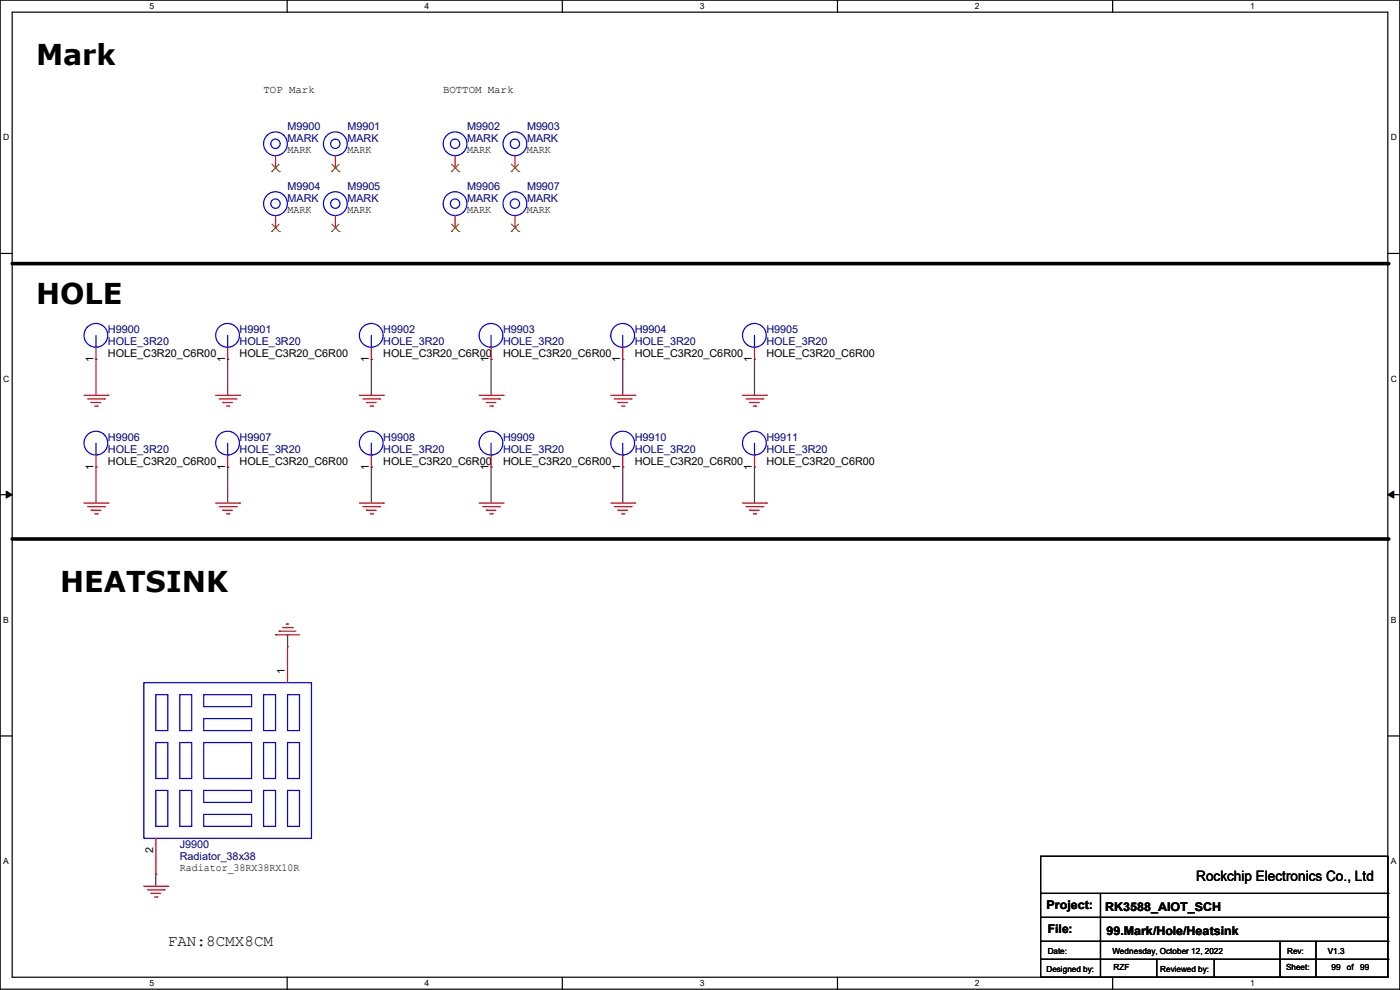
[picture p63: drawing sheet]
<svg xmlns="http://www.w3.org/2000/svg" width="297mm" height="210mm" viewBox="0 0 297 210" stroke-linecap="round" stroke-linejoin="round" font-family="sans-serif">
<defs><g id="words">
<g font-size="6.1">
<text x="7.7" y="13.8">Mark</text>
<text x="7.7" y="64.6">HOLE</text>
<text x="12.7" y="125.5">HEATSINK</text>
</g>
<text font-size="3.3" x="35.6" y="200.8">FAN:8CMX8CM</text>
<text font-size="3" x="253.8" y="186.9">Rockchip Electronics Co., Ltd</text>
<g font-size="2.5">
<text x="222" y="192.9">Project:</text>
<text x="222.3" y="198">File:</text>
<text x="234.5" y="193.2">RK3588_AIOT_SCH</text>
<text x="234.7" y="198.2">99.Mark/Hole/Heatsink</text>
</g>
<g font-size="2.3">
<text x="55.9" y="19.7">TOP Mark</text>
<text x="94" y="19.7">BOTTOM Mark</text>
<text x="61" y="32.4">MARK</text>
<text x="73.7" y="32.4">MARK</text>
<text x="99.1" y="32.4">MARK</text>
<text x="111.8" y="32.4">MARK</text>
<text x="61" y="45.1">MARK</text>
<text x="73.7" y="45.1">MARK</text>
<text x="99.1" y="45.1">MARK</text>
<text x="111.8" y="45.1">MARK</text>
<text x="19.8" y="76.8" transform="rotate(-90 19.8 76.8)">1</text>
<text x="22.9" y="75.8">HOLE_C3R20_C6R00</text>
<text x="47.8" y="76.8" transform="rotate(-90 47.8 76.8)">1</text>
<text x="50.8" y="75.8">HOLE_C3R20_C6R00</text>
<text x="78.2" y="76.8" transform="rotate(-90 78.2 76.8)">1</text>
<text x="81.3" y="75.8">HOLE_C3R20_C6R00</text>
<text x="103.6" y="76.8" transform="rotate(-90 103.6 76.8)">1</text>
<text x="106.7" y="75.8">HOLE_C3R20_C6R00</text>
<text x="131.6" y="76.8" transform="rotate(-90 131.6 76.8)">1</text>
<text x="134.7" y="75.8">HOLE_C3R20_C6R00</text>
<text x="159.5" y="76.8" transform="rotate(-90 159.5 76.8)">1</text>
<text x="162.6" y="75.8">HOLE_C3R20_C6R00</text>
<text x="19.8" y="99.6" transform="rotate(-90 19.8 99.6)">1</text>
<text x="22.9" y="98.6">HOLE_C3R20_C6R00</text>
<text x="47.8" y="99.6" transform="rotate(-90 47.8 99.6)">1</text>
<text x="50.8" y="98.6">HOLE_C3R20_C6R00</text>
<text x="78.2" y="99.6" transform="rotate(-90 78.2 99.6)">1</text>
<text x="81.3" y="98.6">HOLE_C3R20_C6R00</text>
<text x="103.6" y="99.6" transform="rotate(-90 103.6 99.6)">1</text>
<text x="106.7" y="98.6">HOLE_C3R20_C6R00</text>
<text x="131.6" y="99.6" transform="rotate(-90 131.6 99.6)">1</text>
<text x="134.7" y="98.6">HOLE_C3R20_C6R00</text>
<text x="159.5" y="99.6" transform="rotate(-90 159.5 99.6)">1</text>
<text x="162.6" y="98.6">HOLE_C3R20_C6R00</text>
<text x="60.5" y="143" transform="rotate(-90 60.5 143)">1</text>
<text x="32.5" y="180.9" transform="rotate(-90 32.5 180.9)">2</text>
<text x="38.1" y="184.8">Radiator_38RX38RX10R</text>
</g>
<g font-size="2.3" fill="#000080">
<text x="61" y="27.5">M9900</text>
<text x="73.7" y="27.5">M9901</text>
<text x="99.1" y="27.5">M9902</text>
<text x="111.8" y="27.5">M9903</text>
<text x="61" y="30.1">MARK</text>
<text x="73.7" y="30.1">MARK</text>
<text x="99.1" y="30.1">MARK</text>
<text x="111.8" y="30.1">MARK</text>
<text x="61" y="40.2">M9904</text>
<text x="73.7" y="40.2">M9905</text>
<text x="99.1" y="40.2">M9906</text>
<text x="111.8" y="40.2">M9907</text>
<text x="61" y="42.8">MARK</text>
<text x="73.7" y="42.8">MARK</text>
<text x="99.1" y="42.8">MARK</text>
<text x="111.8" y="42.8">MARK</text>
<text x="22.9" y="70.7">H9900</text>
<text x="50.8" y="70.7">H9901</text>
<text x="81.3" y="70.7">H9902</text>
<text x="106.7" y="70.7">H9903</text>
<text x="134.7" y="70.7">H9904</text>
<text x="162.6" y="70.7">H9905</text>
<text x="22.9" y="73.2">HOLE_3R20</text>
<text x="50.8" y="73.2">HOLE_3R20</text>
<text x="81.3" y="73.2">HOLE_3R20</text>
<text x="106.7" y="73.2">HOLE_3R20</text>
<text x="134.7" y="73.2">HOLE_3R20</text>
<text x="162.6" y="73.2">HOLE_3R20</text>
<text x="22.9" y="93.6">H9906</text>
<text x="50.8" y="93.6">H9907</text>
<text x="81.3" y="93.6">H9908</text>
<text x="106.7" y="93.6">H9909</text>
<text x="134.7" y="93.6">H9910</text>
<text x="162.6" y="93.6">H9911</text>
<text x="22.9" y="96.1">HOLE_3R20</text>
<text x="50.8" y="96.1">HOLE_3R20</text>
<text x="81.3" y="96.1">HOLE_3R20</text>
<text x="106.7" y="96.1">HOLE_3R20</text>
<text x="134.7" y="96.1">HOLE_3R20</text>
<text x="162.6" y="96.1">HOLE_3R20</text>
<text x="38.1" y="179.9">J9900</text>
<text x="38.1" y="182.5">Radiator_38x38</text>
</g>
<g font-size="1.8">
<text x="31.7" y="1.9">5</text>
<text x="90.1" y="1.9">4</text>
<text x="148.5" y="1.9">3</text>
<text x="206.8" y="1.9">2</text>
<text x="265.2" y="1.9">1</text>
<text x=".7" y="29.8">D</text>
<text x="295.1" y="29.8">D</text>
<text x=".7" y="80.9">C</text>
<text x="295.1" y="80.9">C</text>
<text x=".7" y="132.1">B</text>
<text x="295.1" y="132.1">B</text>
<text x=".7" y="183.3">A</text>
<text x="295.1" y="183.3">A</text>
<text x="222.3" y="202.3">Date:</text>
<text x="236" y="202.3">Wednesday, October 12, 2022</text>
<text x="273.1" y="202.3">Rev:</text>
<text x="281.7" y="202.3">V1.3</text>
<text x="31.7" y="209.2">5</text>
<text x="90.1" y="209.2">4</text>
<text x="148.5" y="209.2">3</text>
<text x="206.8" y="209.2">2</text>
<text x="222" y="206.1">Designed by:</text>
<text x="236.3" y="205.9">RZF</text>
<text x="246.2" y="206.1">Reviewed by:</text>
<text x="265.2" y="209.2">1</text>
<text x="272.8" y="205.9">Sheet:</text>
<text x="282.5" y="205.9">99</text>
<text x="285.7" y="205.9">of</text>
<text x="288.6" y="205.9">99</text>
</g>
</g></defs>
<path d="M0 0h297v209.8h-297zM2.6 2.6h291.8v204.7h-291.8z" fill="none" stroke="#000" stroke-width=".25"/>
<g fill="#fff">
<path d="M31.7 .3h1v2h-1z"/>
<path d="M31.7 207.6h1v1.9h-1z"/>
</g>
<path d="M60.9 0v2.6M60.9 207.3v2.5" fill="none" stroke="#000" stroke-width=".25"/>
<g fill="#fff">
<path d="M90.1 .3h1v2h-1z"/>
<path d="M90.1 207.6h1v1.9h-1z"/>
</g>
<path d="M119.3 0v2.6M119.3 207.3v2.5" fill="none" stroke="#000" stroke-width=".25"/>
<g fill="#fff">
<path d="M148.5 .3h.9v2h-.9z"/>
<path d="M148.5 207.6h.9v1.9h-.9z"/>
</g>
<path d="M177.7 0v2.6M177.7 207.3v2.5" fill="none" stroke="#000" stroke-width=".25"/>
<g fill="#fff">
<path d="M206.8 .3h1v2h-1z"/>
<path d="M206.8 207.6h1v1.9h-1z"/>
</g>
<path d="M236.1 0v2.6M236.1 207.3v2.5" fill="none" stroke="#000" stroke-width=".25"/>
<g fill="#fff">
<path d="M265.2 .3h1v2h-1z"/>
<path d="M265.2 207.6h1v1.9h-1z"/>
<path d="M.7 28.2h1.2v1.9h-1.2z"/>
<path d="M295.1 28.2h1.2v1.9h-1.2z"/>
<path d="M.7 79.3h1.2v2h-1.2z"/>
<path d="M295.1 79.3h1.2v2h-1.2z"/>
</g>
<path d="M0 53.8h2.6M294.4 53.8h2.6" fill="none" stroke="#000" stroke-width=".25"/>
<g fill="#fff">
<path d="M.7 130.5h1.2v2h-1.2z"/>
<path d="M295.1 130.5h1.1v2h-1.1z"/>
</g>
<path d="M0 104.9h2.6M294.4 104.9h2.6" fill="none" stroke="#000" stroke-width=".25"/>
<path d="M1.3 104.2l1.3 .7-1.3 .8zM294.4 104.9l1.3-.7v1.5z" fill="#000" stroke="#000" stroke-width=".21"/>
<g fill="#fff">
<path d="M.7 181.7h1.2v2h-1.2z"/>
<path d="M295.1 181.7h1.1v2h-1.1z"/>
</g>
<g fill="none" stroke="#000" stroke-width=".25">
<path d="M0 156.1h2.6M294.4 156.1h2.6M220.8 181.7h73.6v25.6h-73.6zM220.8 189.5h73.6M220.8 194.6h73.6M220.8 199.7h73.6M233.5 189.5v17.8M271.6 199.7v7.6M279.2 199.7v7.6M294.4 189.5h.1M294.4 194.6h.1M294.4 199.7h.1"/>
<path d="M220.8 203.5h73.6M233.5 207.3h.1M245.4 207.3h.1M245.4 203.5v3.8M257.6 207.3h.1M257.6 203.5v3.8M271.6 207.3h.1M279.2 207.3h.1M294.4 203.5h.1"/>
</g>
<path d="M2.6 55.9h291.8M2.6 114.3h291.8" fill="none" stroke="#000" stroke-width=".76"/>
<g fill="#000">
<circle cx="294.4" cy="55.9" r=".38"/>
<circle cx="294.4" cy="114.3" r=".38"/>
</g>
<g fill="none" stroke="#f00" stroke-width=".25">
<path d="M58.5 35.6h.1M58.5 33.1v2.5M71.2 35.6h.1M71.2 33.1v2.5M96.6 35.6h.1M96.6 33.1v2.5M109.3 35.6h.1M109.3 33.1v2.5M58.5 48.3h.1M58.5 45.8v2.5M71.2 48.3h.1M71.2 45.8v2.5"/>
<path d="M96.6 48.3h.1M96.6 45.8v2.5M109.3 48.3h.1M109.3 45.8v2.5M20.4 76.2h.1M20.4 73.7v2.5M48.3 76.2h.1M48.3 73.7v2.5M78.8 76.2h.1M78.8 73.7v2.5M104.2 76.2h.1M104.2 73.7v2.5"/>
<path d="M132.1 76.2h.1M132.1 73.7v2.5M160.1 76.2h.1M160.1 73.7v2.5M17.8 83.9h5.1M18.6 84.6h3.5M19.3 85.4h.1M19.3 85.4h2.1M20.1 86.1h.5M20.4 99.1h.1M20.4 96.6v2.5M20.6 86.1h.1"/>
<path d="M22.1 84.6h.1M22.9 83.9h.1M45.8 83.9h5M46.5 84.6h3.6M47.3 85.4h.1M47.3 85.4h2M48 86.1h.6M48.3 99.1h.1M48.3 96.6v2.5M48.6 86.1h.1M50.1 84.6h.1M50.8 83.9h.1"/>
<path d="M76.2 83.9h5.1M77 84.6h3.6M77.8 85.4h.1M77.8 85.4h2M78.5 86.1h.5M78.8 99.1h.1M78.8 96.6v2.5M79 86.1h.1M80.6 84.6h.1M81.3 83.9h.1M101.6 83.9h5.1M102.4 84.6h3.6"/>
<path d="M103.2 85.4h.1M103.2 85.4h2M103.9 86.1h.5M104.2 99.1h.1M104.2 96.6v2.5M104.4 86.1h.1M106 84.6h.1M106.7 83.9h.1M129.6 83.9h5.1M130.3 84.6h3.6M131.1 85.4h.1M131.1 85.4h2"/>
<path d="M131.9 86.1h.5M132.1 99.1h.1M132.1 96.6v2.5M132.4 86.1h.1M133.9 84.6h.1M134.7 83.9h.1M157.5 83.9h5.1M158.3 84.6h3.5M159 85.4h.1M159 85.4h2.1M159.8 86.1h.5M160.1 99.1h.1"/>
<path d="M160.1 96.6v2.5M160.3 86.1h.1M161.8 84.6h.1M162.6 83.9h.1M17.8 106.7h5.1M18.6 107.5h3.5M19.3 108.2h.1M19.3 108.2h2.1M20.1 109h.5M20.6 109h.1M22.1 107.5h.1M22.9 106.7h.1"/>
<path d="M45.8 106.7h5M46.5 107.5h3.6M47.3 108.2h.1M47.3 108.2h2M48 109h.6M48.6 109h.1M50.1 107.5h.1M50.8 106.7h.1M76.2 106.7h5.1M77 107.5h3.6M77.8 108.2h.1M77.8 108.2h2"/>
<path d="M78.5 109h.5M79 109h.1M80.6 107.5h.1M81.3 106.7h.1M101.6 106.7h5.1M102.4 107.5h3.6M103.2 108.2h.1M103.2 108.2h2M103.9 109h.5M104.4 109h.1M106 107.5h.1M106.7 106.7h.1"/>
<path d="M129.6 106.7h5.1M130.3 107.5h3.6M131.1 108.2h.1M131.1 108.2h2M131.9 109h.5M132.4 109h.1M133.9 107.5h.1M134.7 106.7h.1M157.5 106.7h5.1M158.3 107.5h3.5M159 108.2h.1M159 108.2h2.1"/>
<path d="M159.8 109h.5M160.3 109h.1M161.8 107.5h.1M162.6 106.7h.1M58.5 134.7h.1M58.5 134.7h5M59.2 133.9h.1M59.2 133.9h3.6M60 133.1h2M60.7 132.4h.1M60.7 132.4h.6M61 137.2h.1"/>
<path d="M61 137.2v7.6M62 133.1h.1M33.1 177.8v7.7M30.5 188h5.1M31.3 188.8h3.5M32 189.5h.1M32 189.5h2.1M32.8 190.3h.5M33.1 185.5h.1M33.3 190.3h.1M34.8 188.8h.1M35.6 188h.1"/>
</g>
<g fill="none" stroke="#00f" stroke-width=".25">
<path d="M20.4 73.7h.1M20.4 71.2v2.5M48.3 73.7h.1M48.3 71.2v2.5M78.8 73.7h.1M78.8 71.2v2.5M104.2 73.7h.1M104.2 71.2v2.5M132.1 73.7h.1M132.1 71.2v2.5M160.1 73.7h.1M160.1 71.2v2.5"/>
<path d="M20.4 96.6h.1M20.4 94v2.6M48.3 96.6h.1M48.3 94v2.6M78.8 96.6h.1M78.8 94v2.6M104.2 96.6h.1M104.2 94v2.6M132.1 96.6h.1M132.1 94v2.6M160.1 96.6h.1M160.1 94v2.6"/>
<path d="M30.5 144.8h35.6v33h-35.6zM33.1 147.4h2.5v7.6h-2.5zM33.1 157.5h2.5v7.6h-2.5zM38.1 147.4h2.6v7.6h-2.6zM38.1 157.5h2.6v7.6h-2.6zM43.2 157.5h10.2v7.6h-10.2zM43.2 147.4h10.2v2.5h-10.2zM43.2 152.4h10.2v2.6h-10.2zM55.9 147.4h2.6v7.6h-2.6zM55.9 157.5h2.6v7.6h-2.6zM61 147.4h2.5v7.6h-2.5zM61 157.5h2.5v7.6h-2.5z"/>
<path d="M33.1 167.7h2.5v7.6h-2.5zM38.1 167.7h2.6v7.6h-2.6zM43.2 167.7h10.2v2.5h-10.2zM43.2 172.8h10.2v2.5h-10.2zM55.9 167.7h2.6v7.6h-2.6zM61 167.7h2.5v7.6h-2.5z"/>
<circle cx="58.4" cy="30.5" r="2.52"/>
<circle cx="58.4" cy="30.5" r=".99"/>
<circle cx="71.1" cy="30.5" r="2.52"/>
<circle cx="71.1" cy="30.5" r=".99"/>
<circle cx="96.5" cy="30.5" r="2.52"/>
<circle cx="96.5" cy="30.5" r=".99"/>
<circle cx="109.2" cy="30.5" r="2.52"/>
<circle cx="109.2" cy="30.5" r=".99"/>
<circle cx="58.4" cy="43.2" r="2.52"/>
<circle cx="58.4" cy="43.2" r=".99"/>
<circle cx="71.1" cy="43.2" r="2.52"/>
<circle cx="71.1" cy="43.2" r=".99"/>
<circle cx="96.5" cy="43.2" r="2.52"/>
<circle cx="96.5" cy="43.2" r=".99"/>
<circle cx="109.2" cy="43.2" r="2.52"/>
<circle cx="109.2" cy="43.2" r=".99"/>
<circle cx="20.3" cy="71.1" r="2.52"/>
<circle cx="48.3" cy="71.1" r="2.52"/>
<circle cx="78.8" cy="71.1" r="2.52"/>
<circle cx="104.2" cy="71.1" r="2.52"/>
<circle cx="132.1" cy="71.1" r="2.52"/>
<circle cx="160" cy="71.1" r="2.52"/>
<circle cx="20.3" cy="94" r="2.52"/>
<circle cx="48.3" cy="94" r="2.52"/>
<circle cx="78.8" cy="94" r="2.52"/>
<circle cx="104.2" cy="94" r="2.52"/>
<circle cx="132.1" cy="94" r="2.52"/>
<circle cx="160" cy="94" r="2.52"/>
</g>
<g fill="none" stroke="#804000" stroke-width=".21">
<path d="M57.7 36.4h.1M57.7 34.8l1.6 1.6M59.2 34.8l-1.5 1.6M59.3 36.4h.1M70.4 36.4h.1M70.4 34.8l1.6 1.6M71.9 34.8l-1.5 1.6M72 36.4h.1M95.8 36.4h.1M95.8 34.8l1.6 1.6M97.3 34.8l-1.5 1.6M97.4 36.4h.1"/>
<path d="M108.5 36.4h.1M108.5 34.8l1.6 1.6M110 34.8l-1.5 1.6M110.1 36.4h.1M57.7 49.1h.1M57.7 47.5l1.6 1.6M59.2 47.5l-1.5 1.6M59.3 49.1h.1M70.4 49.1h.1M70.4 47.5l1.6 1.6M71.9 47.5l-1.5 1.6M72 49.1h.1"/>
<path d="M95.8 49.1h.1M95.8 47.5l1.6 1.6M97.3 47.5l-1.5 1.6M97.4 49.1h.1M108.5 49.1h.1M108.5 47.5l1.6 1.6M110 47.5l-1.5 1.6M110.1 49.1h.1"/>
</g>
<g fill="none" stroke="#800040" stroke-width=".25">
<path d="M20.4 76.2h.1M20.4 76.2v7.7M48.3 76.2h.1M48.3 76.2v7.7M78.8 76.2h.1M78.8 76.2v7.7M104.2 76.2h.1M104.2 76.2v7.7M132.1 76.2h.1M132.1 76.2v7.7M160.1 76.2h.1M160.1 76.2v7.7"/>
<path d="M20.4 99.1h.1M20.4 99.1v7.6M48.3 99.1h.1M48.3 99.1v7.6M78.8 99.1h.1M78.8 99.1v7.6M104.2 99.1h.1M104.2 99.1v7.6M132.1 99.1h.1M132.1 99.1v7.6M160.1 99.1h.1M160.1 99.1v7.6"/>
<path d="M61 134.7h.1M61 134.7v2.5M33.1 185.5h.1M33.1 185.5v2.5"/>
</g>
<use href="#words"/>
</svg>
